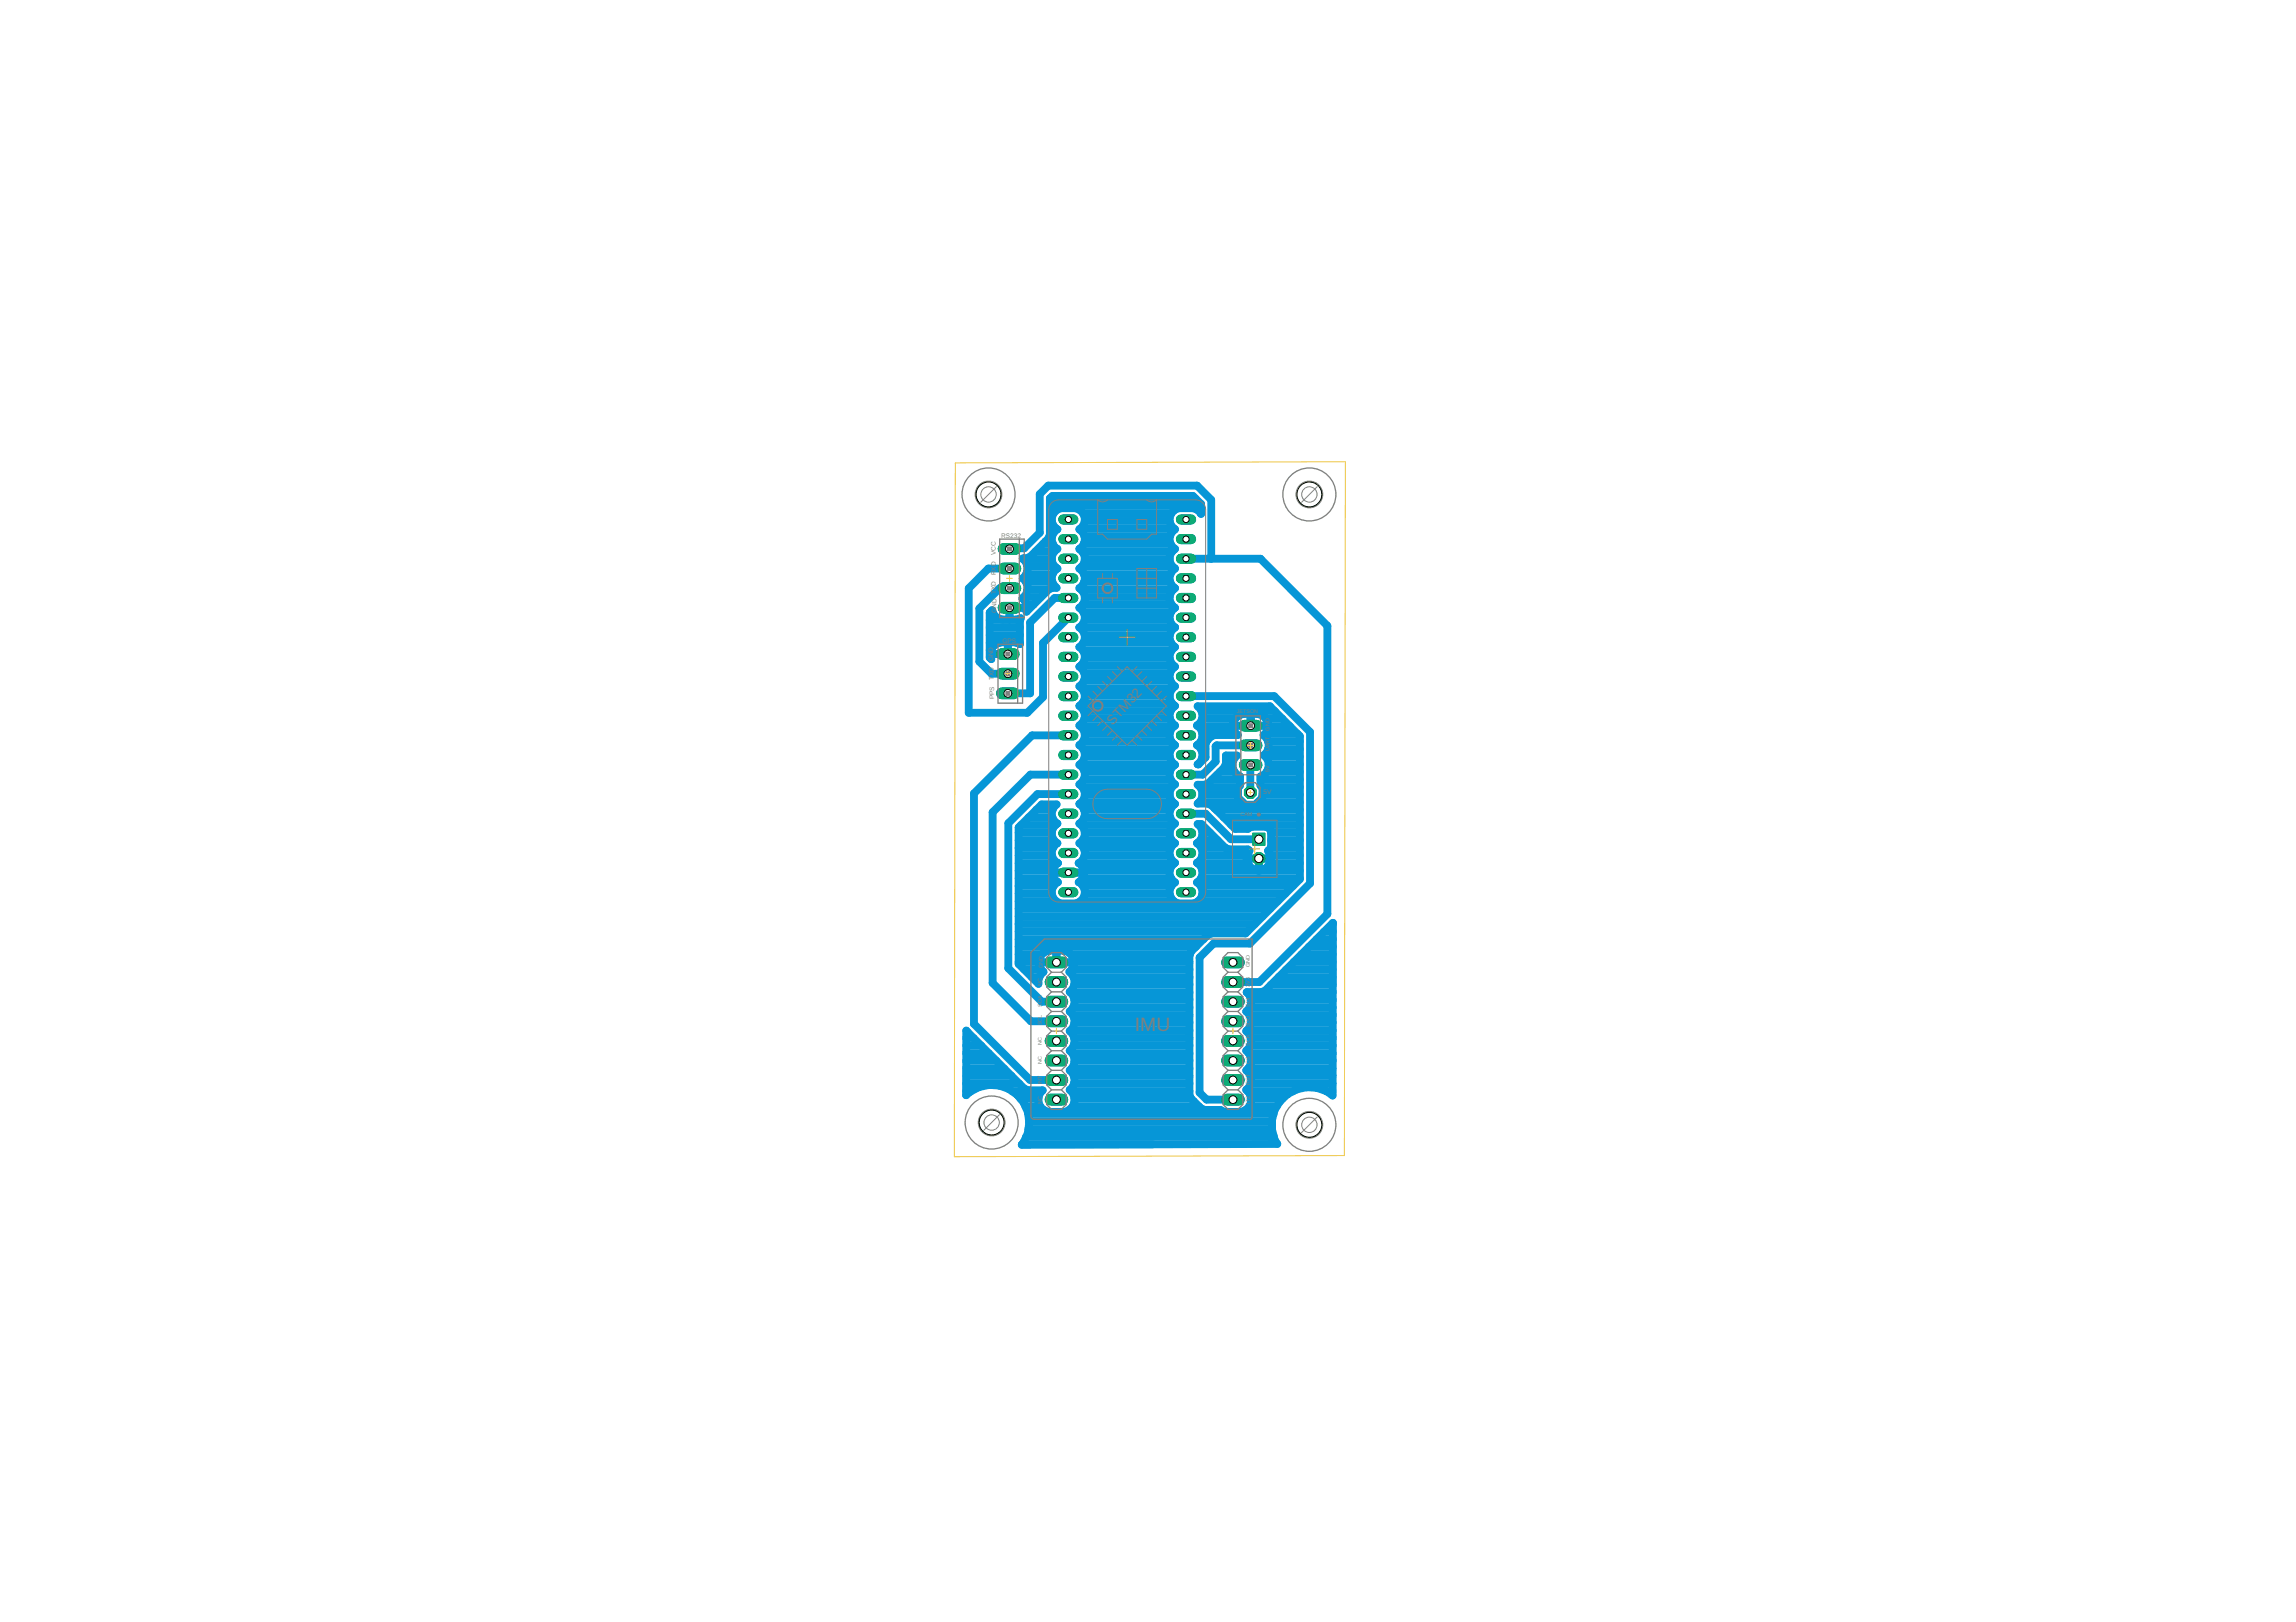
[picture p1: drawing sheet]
<svg xmlns="http://www.w3.org/2000/svg" width="297mm" height="210mm" viewBox="0 0 297 210" stroke-linecap="round" stroke-linejoin="round" font-family="sans-serif">
<defs><g id="words">
<text font-size="2.5" fill="#808080" x="146.8" y="133.4">IMU</text>
<text font-size="1.8" fill="#808080" x="143.9" y="93.9" transform="rotate(-47 143.9 93.9)">STM32</text>
<g font-size=".8" fill="#808080">
<text x="128.8" y="71.9" transform="rotate(-90 128.8 71.9)">VCC</text>
<text x="129.5" y="69.6">RS232</text>
<text x="128.8" y="76.9" transform="rotate(-90 128.8 76.9)">TXD</text>
<text x="128.8" y="74.5" transform="rotate(-90 128.8 74.5)">RXD</text>
<text x="128.9" y="79.4" transform="rotate(-90 128.9 79.4)">GND</text>
<text x="129.7" y="83.2">GPS</text>
<text x="128.5" y="85.6" transform="rotate(-90 128.5 85.6)">GND</text>
<text x="128.6" y="88" transform="rotate(-90 128.6 88)">TXD</text>
<text x="128.6" y="90.5" transform="rotate(-90 128.6 90.5)">PPS</text>
<text x="163.4" y="102.8">5V</text>
</g>
<g font-size=".7" fill="#808080">
<text x="160" y="92.3">JETSON</text>
<text x="164.2" y="95.8" transform="rotate(-90 164.2 95.8)">T</text>
<text x="164.2" y="94.5" transform="rotate(-90 164.2 94.5)">GND</text>
<text x="164.2" y="99.9" transform="rotate(-90 164.2 99.9)">5V</text>
<text x="164.2" y="97.2" transform="rotate(-90 164.2 97.2)">UAR</text>
<text x="160.5" y="105.5">CAM</text>
<text x="134.9" y="125.3" transform="rotate(-90 134.9 125.3)">GND</text>
<text x="161.7" y="125.2" transform="rotate(-90 161.7 125.2)">GND</text>
<text x="134.8" y="130.3" transform="rotate(-90 134.8 130.3)">SDA</text>
<text x="134.8" y="127.6" transform="rotate(-90 134.8 127.6)">NC</text>
<text x="161.7" y="130.3" transform="rotate(-90 161.7 130.3)">SDI</text>
<text x="161.7" y="127.7" transform="rotate(-90 161.7 127.7)">3V3</text>
<text x="134.8" y="137.7" transform="rotate(-90 134.8 137.7)">NC</text>
<text x="134.8" y="135.2" transform="rotate(-90 134.8 135.2)">NC</text>
<text x="134.8" y="132.7" transform="rotate(-90 134.8 132.7)">SCL</text>
<text x="161.7" y="137.7" transform="rotate(-90 161.7 137.7)">CS</text>
<text x="161.7" y="135.3" transform="rotate(-90 161.7 135.3)">SCK</text>
<text x="161.7" y="132.9" transform="rotate(-90 161.7 132.9)">SDO</text>
<text x="134.8" y="142.8" transform="rotate(-90 134.8 142.8)">NC</text>
<text x="134.8" y="140.3" transform="rotate(-90 134.8 140.3)">IN</text>
<text x="134.8" y="139.6" transform="rotate(-90 134.8 139.6)">T</text>
<text x="161.7" y="142.8" transform="rotate(-90 161.7 142.8)">IT2</text>
<text x="161.7" y="140.4" transform="rotate(-90 161.7 140.4)">RST</text>
</g>
</g></defs>
<g fill="none" stroke="#0696d7" stroke-width="1">
<path d="M128.1 79.2h.3M128.3 79a1.54 1.54 0 0 0 1.4 1.2h1.8l.6-.2-.1 .3v3.1l-.7-.3h-1.8a1.55 1.55 0 0 0-1.3 2.2l-.2-.2v-5.8zM130.6 71h1.9l2-2.1v-5l1.1-1.1h19.3l1.8 1.9v7.6M130.6 78.7v1.5M130.6 73.6h-2.7l-2.6 2.5v16.1h7.6l2-2v-7l3.3-3.3M130.6 76.1h-1.3l-2.6 2.6v6.9l1.6 1.6h2.1M130.6 78.7h.1M130.6 78.7h2.3M130.6 79.2h.1M132.4 72.3h3.7M132.4 77.3h2.3M132.7 75.3h3.4"/>
<path d="M132.8 74.3h3.4M132.8 78.3h.9M132.9 76.3h2.8M132.9 73.3h3.6M134 71.4h2.4M134.9 70.4h1.3M135.8 69.4h.3M135.8 68.4h.9M135.8 67.4h.3M135.8 66.4h.5M135.8 65.5h19.6M135.8 64.5h18.8"/>
<path d="M138.2 77.4h-1.8l-3.1 3.2v9.1h-2.9M139.8 68.4h12.1M139.8 76.3h12M139.9 73.3h11.8M140 71.4h11.7M140.1 78.3h11.5M140.1 66.4h11.4M140.2 79.2h11.3M140.2 70.4h11.2M140.2 74.3h11.2M140.3 75.3h11.1M140.3 69.4h11.1"/>
<path d="M140.3 77.3h11M140.3 72.3h11M140.3 67.4h11M153.4 72.3h9.7l8.6 8.7v37.3l-8.8 8.8h-3.4M155.3 66.4h.1M128 84.2h.2M128 83.2h1.3M128 82.2h4M128 81.2h4M128 80.2h4M128.1 85.1h.1M128.1 84.6h2.3"/>
<path d="M130.4 83.1v1.5M130.4 84.6v.1M130.4 84.2h.1M130.4 83.2h.1M131.5 83.2h.5M138.2 95.2h-4.7l-7.5 7.5v29.8l7.3 7.3h3.4M139.6 81.2l.5 .4 .2 .6M139.6 81.2h12.4M139.7 98.9h12.2M139.8 94h12.1M139.8 86.1h12M139.9 89.1h11.8"/>
<path d="M140 91h11.7M140.1 84.2h11.5M140.1 95.9h11.4M140.1 96.9h11.4M140.2 83.2h11.3M140.2 92h11.2M140.2 88.1h11.2M140.3 87.1h11.1M140.3 93h11.1M140.3 99.9h11M140.3 80.2a1.51 1.51 0 0 0-.7-1.5 1.47 1.47 0 0 0 0-2.6 1.47 1.47 0 0 0 0-2.5 1.47 1.47 0 0 0 0-2.6 1.47 1.47 0 0 0 0-2.5 1.48 1.48 0 0 0 .7-1.5 1.48 1.48 0 0 0-1.2-1.2h-1.8a1.47 1.47 0 0 0-1.2 1.2 1.47 1.47 0 0 0 .7 1.5 1.45 1.45 0 0 0 0 2.5 1.45 1.45 0 0 0 0 2.6 1.47 1.47 0 0 0-.1 2.5h-.5l-.5 .2-2.9 2.9a1.54 1.54 0 0 0-.5-1.8 1.59 1.59 0 0 0 0-2.6 1.57 1.57 0 0 0 0-2.5h.5l.5-.2 2.3-2.4 .2-.5v-4.7l.4-.3h18.1l1.1 1v1.3l-.5-.5-.5-.2h-1.9a1.49 1.49 0 0 0-1.2 1.2 1.49 1.49 0 0 0 .7 1.5 1.48 1.48 0 0 0 0 2.5 1.47 1.47 0 0 0 0 2.6 1.47 1.47 0 0 0 0 2.5 1.47 1.47 0 0 0 0 2.6 1.51 1.51 0 0 0-.7 1.5M140.3 82.2a1.51 1.51 0 0 1-.7 1.5 1.47 1.47 0 0 1 0 2.6 1.47 1.47 0 0 1 0 2.5 1.47 1.47 0 0 1 0 2.6 1.47 1.47 0 0 1 0 2.5 1.47 1.47 0 0 1 0 2.5 1.47 1.47 0 0 1 0 2.6 1.47 1.47 0 0 1 0 2.5 1.45 1.45 0 0 1 0 2.5 1.48 1.48 0 0 1 0 2.6 1.48 1.48 0 0 1 0 2.5 1.47 1.47 0 0 1 0 2.6"/>
<path d="M140.3 80.2l-.2 .6-.5 .4M140.3 97.9h11M140.3 95h11M140.3 90h11M140.3 85.1h11M140.3 82.2h11M140.3 80.2h11M151.3 82.2a1.51 1.51 0 0 0 .7 1.5 1.47 1.47 0 0 0 0 2.6 1.47 1.47 0 0 0 0 2.5 1.47 1.47 0 0 0 0 2.6 1.47 1.47 0 0 0 0 2.5 1.47 1.47 0 0 0 0 2.5 1.47 1.47 0 0 0 0 2.6 1.47 1.47 0 0 0 0 2.5 1.45 1.45 0 0 0 0 2.5 1.48 1.48 0 0 0 0 2.6 1.48 1.48 0 0 0 0 2.5 1.48 1.48 0 0 0 0 2.6M151.3 80.2l.3 .6 .4 .4M152 81.2l-.4 .4-.3 .6M153.4 90.1h11.4l4.7 4.6v19.6l-7.8 7.8h-4.7l-1.8 1.8v17.5l.9 .9h3.4M155 94h4.5"/>
<path d="M155.3 95.9h.8M155.4 96.9h.6M155.4 92h9.5M155.5 93h4.3M155.6 97.9h.4M155.6 95h4.3M157.8 99.9h1.9M158.6 98.9h.8M158.6 97.9h1.3M159.5 93.9h4.6M159.7 99.9l.4 .4 .3 .2v1.2l-.2 .2v1.3l.9 .9h1.3l.9-.9v-1.3l-.2-.2v-1.2l.3-.2 .5-.4M159.7 99.9a1.54 1.54 0 0 1 .3-2.1h-1.4v1l-.2 .5-2.1 2-.4 .3h-1a1.47 1.47 0 0 1 0 2.4h1.3l.5 .2 .4 .4"/>
<path d="M161.8 96.5h-4.4l-.1 .1v2l-1.7 1.6h-2.2M161.8 93.9h.1M161.8 92.4v1.5M161.8 93h.1M161.8 99v3.6M163.7 95h4.2M163.7 97.9h4.5M163.8 93h2.1M163.9 99.9h4.3M163.9 99.9a1.59 1.59 0 0 0-.4-2.2 1.58 1.58 0 0 0 0-2.6 1.53 1.53 0 0 0 .5-1.6 1.53 1.53 0 0 0-1.3-1.1h-1.8a1.52 1.52 0 0 0-1.3 1.1 1.52 1.52 0 0 0 .5 1.6h-3l-.4 .2-.6 .5-.1 .5v1.7l-1 .9h-.1a1.46 1.46 0 0 0 0-2.5 1.48 1.48 0 0 0 0-2.5 1.48 1.48 0 0 0 0-2.5h9.4l3.9 3.9v18.5l-7.1 7h-4.4l-.4 .2-2.2 2.2-.2 .5v18l.2 .5 1.3 1.2 .5 .2h2l.5 .3h2.2a1.59 1.59 0 0 0 1.3-1.2 1.59 1.59 0 0 0-.7-1.7 1.52 1.52 0 0 0 0-2.5 1.55 1.55 0 0 0 0-2.5 1.55 1.55 0 0 0 0-2.6 1.55 1.55 0 0 0 0-2.5 1.54 1.54 0 0 0 .1-2.5h11.1M164 95.9h4.2M164.1 96.9h4.1"/>
<path d="M164.1 94h2.8M164.1 98.9h4.1M131.8 119.6h30.6M131.8 118.6h31.6M131.8 117.6h32.5M131.8 116.6h4.8M131.8 115.6h4.3M131.8 114.6h4.5M131.8 113.7h4.5M131.8 112.7h4.4M131.8 111.7h5.1M131.8 110.7h4.3"/>
<path d="M131.8 109.7h4.4M131.8 108.7h4.6M131.8 107.8h4.3M132.1 106.8h4.5M133.1 105.8h3.1M134 104.8h2.2M136.1 112.9h4.2M136.3 114.6a1.47 1.47 0 0 0 1 2.3h1.8a1.49 1.49 0 0 0 1-2.3M136.9 111.7a1.46 1.46 0 0 1-.1-2.6 1.45 1.45 0 0 1 0-2.5 1.45 1.45 0 0 1-.1-2.5h-1.9l-3 3v17.7l2.5 2.5v-.5l.3-.6 .4-.4a1.53 1.53 0 0 1-.6-1.7 1.53 1.53 0 0 1 1.4-1.1h1.8a1.53 1.53 0 0 1 1.3 1.1 1.53 1.53 0 0 1-.6 1.7 1.59 1.59 0 0 1 .1 2.6 1.57 1.57 0 0 1 0 2.5 1.57 1.57 0 0 1 0 2.5 1.57 1.57 0 0 1 0 2.6 1.57 1.57 0 0 1 0 2.5 1.55 1.55 0 0 1 0 2.5 1.61 1.61 0 0 1 .6 1.7 1.61 1.61 0 0 1-1.2 1.2h-2.2a1.6 1.6 0 0 1-1.2-1.2 1.6 1.6 0 0 1 .5-1.6h-1.9l-.5-.2-7.5-7.5v8.3l.5-.4M136.9 111.7a1.42 1.42 0 0 0 0 2.5l-.6 .4M138.2 100.2h-4.9l-4.9 4.9v22.1l5 5h3.3M138.2 102.8h-4l-3.7 3.7v18.8l4.3 4.3h1.9"/>
<path d="M138.2 112.9h.1M138.2 110.4h.1M139.6 111.7a1.4 1.4 0 0 1 .5 2M139.6 111.7h12.4M139.8 116.6h12M139.9 106.8h11.9M139.9 103.8h11.9M140 101.9h11.6M140 108.7h11.6M140.1 113.7l-.5 .5 .5 .4M140.1 113.7h11.4M140.1 114.6h11.4"/>
<path d="M140.2 109.7h11.3M140.2 100.9h11.3M140.3 112.7h11M140.3 105.8h11.1M140.3 104.8h11.1M140.3 110.7h11M140.3 115.6h11M140.3 107.8h11M140.3 102.8h11M152 111.7a1.47 1.47 0 0 0 0 2.5 1.48 1.48 0 0 0-.7 1.5 1.48 1.48 0 0 0 1.2 1.2h1.9a1.49 1.49 0 0 0 .9-2.3M153.4 105.3h2.6l3.3 3.3h3.6M154.9 111.7h6.5"/>
<path d="M155 116.6h10.3M155.1 106.8h.5M155.1 103.8h5.7M155.3 101.9h4.9M155.3 108.7h2.2M155.3 114.6h12M155.4 113.7h12.8M155.4 109.7h3.1M155.6 115.6h10.7M155.6 112.7h12.6M155.6 110.7h5.8M155.6 107.8h.9"/>
<path d="M155.6 102.8h4.6M156.8 100.9h3.6M157.1 104.6l2.7 2.7h1.6l.5-.3h1.9l.3 .1 .3 .6v1.9l-.1 .3-.3 .2 .4 .9-.1 .7M157.1 104.6h.1M157.3 104.8h10.9M158.3 105.8h9.9M159.3 106.8h8.9M161.3 111.1h3.1M161.4 111.7a1.8 1.8 0 0 1 .2-1.6l-.2-.2h-2.4l-.5-.2-3.1-3.1h-.5a1.46 1.46 0 0 1 0 2.5 1.48 1.48 0 0 1 0 2.6 1.47 1.47 0 0 1 0 2.5l.4 .4M161.4 111.7a1.55 1.55 0 0 0 1.4 1 1.55 1.55 0 0 0 1.5-1M162.7 103.8h5.5M162.9 111.7h.1"/>
<path d="M162.9 111.1v1.5M163.1 100.9h5.1M163.3 101.9h4.9M163.3 102.8h4.9M164.3 111.7h3.9M164.4 110.7h3.8M164.4 109.7h3.8M164.4 108.7h3.8M164.4 107.8h3.8M172.3 119.6h.1M125 139.2h5.9M125 138.3h4.9"/>
<path d="M125 137.3h3.9M125 136.3h2.9M125 135.3h1.9M125 134.3h.9M131.8 124.5h2.6M131.8 123.5h3M131.8 122.5h22.9M131.8 121.5h23.9M131.8 120.5h29.6M132.5 125.5h2.2M133.5 126.4h1M134.4 124.5h4.6"/>
<path d="M136.7 124.5v.1M136.7 123v1.5M136.7 124.5h.1M136.7 123.5h.1M138.5 128.4h15.4M138.5 133.3h15.4M138.5 123.5h15.4M138.6 138.3h15.3M138.6 125.5h15.3M138.7 136.3h15.2M138.8 131.4h15.1M138.8 130.4h15.1"/>
<path d="M138.9 126.4h15M138.9 135.3h15M138.9 139.2h15M139 124.5h14.9M139 134.3h14.9M139 127.4h14.9M139 137.3h14.9M139 132.4h14.9M139 129.4h14.9M161.3 133.3h11.1M161.5 138.3h10.9M161.5 136.3h10.9"/>
<path d="M161.6 131.4h10.8M161.7 130.4h10.7M161.7 135.3h10.7M161.8 139.2h10.6M161.8 134.3h10.6M161.9 137.3h10.5M161.9 132.4h10.5M161.9 129.4h10.5M163.2 128.4l.5-.2 8.7-8.8v22.4l-.8-.6M164.4 127.4h8M165.4 126.4h7M166.4 125.5h6"/>
<path d="M167.4 124.5h5M168.4 123.5h4M169.4 122.5h3M170.3 121.5h2.1M171.3 120.5h1.1M125 141.2h.6M125 140.2h6.8M125.5 141.3h.1M126.7 140.7h.1M126.7 140.7l-1.2 .6M128 140.4l1.3 .1M128 140.4h.1"/>
<path d="M128 140.4l-1.3 .3M129.3 140.5l1.2 .4M129.3 140.5h.1M130.5 140.9l1.1 .8M130.5 140.9h.1M130.9 141.2h3.9M131.6 141.7l.9 1M131.6 141.7h.1M132 142.2h2.3M132.2 148.1h16.9M132.5 147.8h.1M132.5 142.7l.5 1.3"/>
<path d="M132.5 142.7h.1M132.7 143.2h1.9M132.8 147.1h32M133 144l.2 1.3M133 144h.1M133 144.1h31.8M133.1 146.1h31.5M133.2 145.3l-.2 1.3-.5 1.2M133.2 145.3h.1M133.2 145.1h31.4M138.6 141.2h15.3M138.8 143.2h16.3"/>
<path d="M139 140.2h14.9M139 142.2h15.1M161.4 141.2h5.9M161.6 143.2h3.6M161.8 140.2h10.6M161.9 142.2h4M165.6 142.5h.1M165.6 142.5a4.8 4.8 0 0 0-.4 5.5l-33 .1 .3-.3M166.6 141.6h.1M166.6 141.6l-1 .9M167.8 141h.1M167.8 141l-1.2 .6"/>
<path d="M169.1 140.7l1.3 .1M169.1 140.7h.1M169.1 140.7l-1.3 .3M170.4 140.8l1.2 .4M170.4 140.8h.1M171.6 141.2h.8M171.6 141.2h.1"/>
</g>
<path d="M129.6 84.6h1.5" fill="none" stroke="#0dab76" stroke-width="1.5"/>
<circle cx="130.4" cy="84.6" r=".51" fill="#fff" stroke="#000" stroke-width=".13"/>
<path d="M129.6 87.2h1.5" fill="none" stroke="#0dab76" stroke-width="1.5"/>
<circle cx="130.4" cy="87.2" r=".51" fill="#fff" stroke="#000" stroke-width=".13"/>
<path d="M129.6 89.7h1.5" fill="none" stroke="#0dab76" stroke-width="1.5"/>
<circle cx="130.4" cy="89.7" r=".51" fill="#fff" stroke="#000" stroke-width=".13"/>
<path d="M137.6 67.2h1.3" fill="none" stroke="#0dab76" stroke-width="1.3"/>
<circle cx="138.2" cy="67.2" r=".4" fill="#fff" stroke="#000" stroke-width=".13"/>
<path d="M137.6 69.8h1.3" fill="none" stroke="#0dab76" stroke-width="1.3"/>
<circle cx="138.2" cy="69.8" r=".4" fill="#fff" stroke="#000" stroke-width=".13"/>
<path d="M137.6 72.3h1.3" fill="none" stroke="#0dab76" stroke-width="1.3"/>
<circle cx="138.2" cy="72.3" r=".4" fill="#fff" stroke="#000" stroke-width=".13"/>
<path d="M137.6 74.8h1.3" fill="none" stroke="#0dab76" stroke-width="1.3"/>
<circle cx="138.2" cy="74.8" r=".4" fill="#fff" stroke="#000" stroke-width=".13"/>
<path d="M137.6 77.4h1.3" fill="none" stroke="#0dab76" stroke-width="1.3"/>
<circle cx="138.2" cy="77.4" r=".4" fill="#fff" stroke="#000" stroke-width=".13"/>
<path d="M137.6 79.9h1.3" fill="none" stroke="#0dab76" stroke-width="1.3"/>
<circle cx="138.2" cy="79.9" r=".4" fill="#fff" stroke="#000" stroke-width=".13"/>
<path d="M137.6 82.5h1.3" fill="none" stroke="#0dab76" stroke-width="1.3"/>
<circle cx="138.2" cy="82.5" r=".4" fill="#fff" stroke="#000" stroke-width=".13"/>
<path d="M137.6 85h1.3" fill="none" stroke="#0dab76" stroke-width="1.3"/>
<circle cx="138.2" cy="85" r=".4" fill="#fff" stroke="#000" stroke-width=".13"/>
<path d="M137.6 87.5h1.3" fill="none" stroke="#0dab76" stroke-width="1.3"/>
<circle cx="138.2" cy="87.5" r=".4" fill="#fff" stroke="#000" stroke-width=".13"/>
<path d="M137.6 90.1h1.3" fill="none" stroke="#0dab76" stroke-width="1.3"/>
<circle cx="138.2" cy="90.1" r=".4" fill="#fff" stroke="#000" stroke-width=".13"/>
<path d="M137.6 92.6h1.3" fill="none" stroke="#0dab76" stroke-width="1.3"/>
<circle cx="138.2" cy="92.6" r=".4" fill="#fff" stroke="#000" stroke-width=".13"/>
<path d="M137.6 95.2h1.3" fill="none" stroke="#0dab76" stroke-width="1.3"/>
<circle cx="138.2" cy="95.2" r=".4" fill="#fff" stroke="#000" stroke-width=".13"/>
<path d="M137.6 97.7h1.3" fill="none" stroke="#0dab76" stroke-width="1.3"/>
<circle cx="138.2" cy="97.7" r=".4" fill="#fff" stroke="#000" stroke-width=".13"/>
<path d="M137.6 100.2h1.3" fill="none" stroke="#0dab76" stroke-width="1.3"/>
<circle cx="138.2" cy="100.2" r=".4" fill="#fff" stroke="#000" stroke-width=".13"/>
<path d="M137.6 102.8h1.3" fill="none" stroke="#0dab76" stroke-width="1.3"/>
<circle cx="138.2" cy="102.8" r=".4" fill="#fff" stroke="#000" stroke-width=".13"/>
<path d="M137.6 105.3h1.3" fill="none" stroke="#0dab76" stroke-width="1.3"/>
<circle cx="138.2" cy="105.3" r=".4" fill="#fff" stroke="#000" stroke-width=".13"/>
<path d="M137.6 107.8h1.3" fill="none" stroke="#0dab76" stroke-width="1.3"/>
<circle cx="138.2" cy="107.8" r=".4" fill="#fff" stroke="#000" stroke-width=".13"/>
<path d="M137.6 110.4h1.3" fill="none" stroke="#0dab76" stroke-width="1.3"/>
<circle cx="138.2" cy="110.4" r=".4" fill="#fff" stroke="#000" stroke-width=".13"/>
<path d="M137.6 112.9h1.3" fill="none" stroke="#0dab76" stroke-width="1.3"/>
<circle cx="138.2" cy="112.9" r=".4" fill="#fff" stroke="#000" stroke-width=".13"/>
<path d="M137.6 115.5h1.3" fill="none" stroke="#0dab76" stroke-width="1.3"/>
<circle cx="138.2" cy="115.5" r=".4" fill="#fff" stroke="#000" stroke-width=".13"/>
<path d="M152.8 67.2h1.3" fill="none" stroke="#0dab76" stroke-width="1.3"/>
<circle cx="153.4" cy="67.2" r=".4" fill="#fff" stroke="#000" stroke-width=".13"/>
<path d="M152.8 69.8h1.3" fill="none" stroke="#0dab76" stroke-width="1.3"/>
<circle cx="153.4" cy="69.8" r=".4" fill="#fff" stroke="#000" stroke-width=".13"/>
<path d="M152.8 72.3h1.3" fill="none" stroke="#0dab76" stroke-width="1.3"/>
<circle cx="153.4" cy="72.3" r=".4" fill="#fff" stroke="#000" stroke-width=".13"/>
<path d="M152.8 74.8h1.3" fill="none" stroke="#0dab76" stroke-width="1.3"/>
<circle cx="153.4" cy="74.8" r=".4" fill="#fff" stroke="#000" stroke-width=".13"/>
<path d="M152.8 77.4h1.3" fill="none" stroke="#0dab76" stroke-width="1.3"/>
<circle cx="153.4" cy="77.4" r=".4" fill="#fff" stroke="#000" stroke-width=".13"/>
<path d="M152.8 79.9h1.3" fill="none" stroke="#0dab76" stroke-width="1.3"/>
<circle cx="153.4" cy="79.9" r=".4" fill="#fff" stroke="#000" stroke-width=".13"/>
<path d="M152.8 82.5h1.3" fill="none" stroke="#0dab76" stroke-width="1.3"/>
<circle cx="153.4" cy="82.5" r=".4" fill="#fff" stroke="#000" stroke-width=".13"/>
<path d="M152.8 85h1.3" fill="none" stroke="#0dab76" stroke-width="1.3"/>
<circle cx="153.4" cy="85" r=".4" fill="#fff" stroke="#000" stroke-width=".13"/>
<path d="M152.8 87.5h1.3" fill="none" stroke="#0dab76" stroke-width="1.3"/>
<circle cx="153.4" cy="87.5" r=".4" fill="#fff" stroke="#000" stroke-width=".13"/>
<path d="M152.8 90.1h1.3" fill="none" stroke="#0dab76" stroke-width="1.3"/>
<circle cx="153.4" cy="90.1" r=".4" fill="#fff" stroke="#000" stroke-width=".13"/>
<path d="M152.8 92.6h1.3" fill="none" stroke="#0dab76" stroke-width="1.3"/>
<circle cx="153.4" cy="92.6" r=".4" fill="#fff" stroke="#000" stroke-width=".13"/>
<path d="M152.8 95.2h1.3" fill="none" stroke="#0dab76" stroke-width="1.3"/>
<circle cx="153.4" cy="95.2" r=".4" fill="#fff" stroke="#000" stroke-width=".13"/>
<path d="M152.8 97.7h1.3" fill="none" stroke="#0dab76" stroke-width="1.3"/>
<circle cx="153.4" cy="97.7" r=".4" fill="#fff" stroke="#000" stroke-width=".13"/>
<path d="M152.8 100.2h1.3" fill="none" stroke="#0dab76" stroke-width="1.3"/>
<circle cx="153.4" cy="100.2" r=".4" fill="#fff" stroke="#000" stroke-width=".13"/>
<path d="M152.8 102.8h1.3" fill="none" stroke="#0dab76" stroke-width="1.3"/>
<circle cx="153.4" cy="102.8" r=".4" fill="#fff" stroke="#000" stroke-width=".13"/>
<path d="M152.8 105.3h1.3" fill="none" stroke="#0dab76" stroke-width="1.3"/>
<circle cx="153.4" cy="105.3" r=".4" fill="#fff" stroke="#000" stroke-width=".13"/>
<path d="M152.8 107.8h1.3" fill="none" stroke="#0dab76" stroke-width="1.3"/>
<circle cx="153.4" cy="107.8" r=".4" fill="#fff" stroke="#000" stroke-width=".13"/>
<path d="M152.8 110.4h1.3" fill="none" stroke="#0dab76" stroke-width="1.3"/>
<circle cx="153.4" cy="110.4" r=".4" fill="#fff" stroke="#000" stroke-width=".13"/>
<path d="M152.8 112.9h1.3" fill="none" stroke="#0dab76" stroke-width="1.3"/>
<circle cx="153.4" cy="112.9" r=".4" fill="#fff" stroke="#000" stroke-width=".13"/>
<path d="M152.8 115.5h1.3" fill="none" stroke="#0dab76" stroke-width="1.3"/>
<circle cx="153.4" cy="115.5" r=".4" fill="#fff" stroke="#000" stroke-width=".13"/>
<path d="M129.8 71h1.6" fill="none" stroke="#0dab76" stroke-width="1.5"/>
<circle cx="130.6" cy="71" r=".51" fill="#fff" stroke="#000" stroke-width=".13"/>
<path d="M129.8 73.6h1.6" fill="none" stroke="#0dab76" stroke-width="1.5"/>
<circle cx="130.6" cy="73.6" r=".51" fill="#fff" stroke="#000" stroke-width=".13"/>
<path d="M129.8 76.1h1.6" fill="none" stroke="#0dab76" stroke-width="1.5"/>
<circle cx="130.6" cy="76.1" r=".51" fill="#fff" stroke="#000" stroke-width=".13"/>
<path d="M129.8 78.7h1.6" fill="none" stroke="#0dab76" stroke-width="1.5"/>
<circle cx="130.6" cy="78.7" r=".51" fill="#fff" stroke="#000" stroke-width=".13"/>
<circle cx="162.9" cy="111.1" r=".78" fill="#0dab76" stroke="#0dab76" stroke-width=".13"/>
<circle cx="162.9" cy="111.1" r=".53" fill="#fff" stroke="#000" stroke-width=".13"/>
<path d="M162.1 107.8h1.5v1.6h-1.5z" fill="#0dab76" stroke="#0dab76" stroke-width=".13"/>
<circle cx="162.9" cy="108.6" r=".53" fill="#fff" stroke="#000" stroke-width=".13"/>
<path d="M158.7 142.3h1.6" fill="none" stroke="#0dab76" stroke-width="1.5"/>
<circle cx="159.5" cy="142.3" r=".51" fill="#fff" stroke="#000" stroke-width=".13"/>
<path d="M158.7 139.8h1.6" fill="none" stroke="#0dab76" stroke-width="1.5"/>
<circle cx="159.5" cy="139.8" r=".51" fill="#fff" stroke="#000" stroke-width=".13"/>
<path d="M158.7 137.2h1.6" fill="none" stroke="#0dab76" stroke-width="1.5"/>
<circle cx="159.5" cy="137.2" r=".51" fill="#fff" stroke="#000" stroke-width=".13"/>
<path d="M158.7 134.7h1.6" fill="none" stroke="#0dab76" stroke-width="1.5"/>
<circle cx="159.5" cy="134.7" r=".51" fill="#fff" stroke="#000" stroke-width=".13"/>
<path d="M158.7 132.2h1.6" fill="none" stroke="#0dab76" stroke-width="1.5"/>
<circle cx="159.5" cy="132.2" r=".51" fill="#fff" stroke="#000" stroke-width=".13"/>
<path d="M158.7 129.6h1.6" fill="none" stroke="#0dab76" stroke-width="1.5"/>
<circle cx="159.5" cy="129.6" r=".51" fill="#fff" stroke="#000" stroke-width=".13"/>
<path d="M158.7 127.1h1.6" fill="none" stroke="#0dab76" stroke-width="1.5"/>
<circle cx="159.5" cy="127.1" r=".51" fill="#fff" stroke="#000" stroke-width=".13"/>
<path d="M158.7 124.5h1.6" fill="none" stroke="#0dab76" stroke-width="1.5"/>
<circle cx="159.5" cy="124.5" r=".51" fill="#fff" stroke="#000" stroke-width=".13"/>
<path d="M135.9 142.3h1.5" fill="none" stroke="#0dab76" stroke-width="1.5"/>
<circle cx="136.7" cy="142.3" r=".51" fill="#fff" stroke="#000" stroke-width=".13"/>
<path d="M135.9 139.8h1.5" fill="none" stroke="#0dab76" stroke-width="1.5"/>
<circle cx="136.7" cy="139.8" r=".51" fill="#fff" stroke="#000" stroke-width=".13"/>
<path d="M135.9 137.2h1.5" fill="none" stroke="#0dab76" stroke-width="1.5"/>
<circle cx="136.7" cy="137.2" r=".51" fill="#fff" stroke="#000" stroke-width=".13"/>
<path d="M135.9 134.7h1.5" fill="none" stroke="#0dab76" stroke-width="1.5"/>
<circle cx="136.7" cy="134.7" r=".51" fill="#fff" stroke="#000" stroke-width=".13"/>
<path d="M135.9 132.2h1.5" fill="none" stroke="#0dab76" stroke-width="1.5"/>
<circle cx="136.7" cy="132.2" r=".51" fill="#fff" stroke="#000" stroke-width=".13"/>
<path d="M135.9 129.6h1.5" fill="none" stroke="#0dab76" stroke-width="1.5"/>
<circle cx="136.7" cy="129.6" r=".51" fill="#fff" stroke="#000" stroke-width=".13"/>
<path d="M135.9 127.1h1.5" fill="none" stroke="#0dab76" stroke-width="1.5"/>
<circle cx="136.7" cy="127.1" r=".51" fill="#fff" stroke="#000" stroke-width=".13"/>
<path d="M135.9 124.5h1.5" fill="none" stroke="#0dab76" stroke-width="1.5"/>
<circle cx="136.7" cy="124.5" r=".51" fill="#fff" stroke="#000" stroke-width=".13"/>
<path d="M161 99h1.6" fill="none" stroke="#0dab76" stroke-width="1.5"/>
<circle cx="161.8" cy="99" r=".51" fill="#fff" stroke="#000" stroke-width=".13"/>
<path d="M161 96.5h1.6" fill="none" stroke="#0dab76" stroke-width="1.5"/>
<circle cx="161.8" cy="96.5" r=".51" fill="#fff" stroke="#000" stroke-width=".13"/>
<path d="M161 93.9h1.6" fill="none" stroke="#0dab76" stroke-width="1.5"/>
<circle cx="161.8" cy="93.9" r=".51" fill="#fff" stroke="#000" stroke-width=".13"/>
<circle cx="161.8" cy="102.6" r=".83" fill="#0dab76" stroke="#0dab76" stroke-width=".13"/>
<circle cx="161.8" cy="102.6" r=".51" fill="#fff" stroke="#000" stroke-width=".13"/>
<path d="M129.6 84.6h1.5" fill="none" stroke="#0dab76" stroke-width="1.5"/>
<circle cx="130.4" cy="84.6" r=".51" fill="#fff" stroke="#000" stroke-width=".13"/>
<path d="M129.6 87.2h1.5" fill="none" stroke="#0dab76" stroke-width="1.5"/>
<circle cx="130.4" cy="87.2" r=".51" fill="#fff" stroke="#000" stroke-width=".13"/>
<path d="M129.6 89.7h1.5" fill="none" stroke="#0dab76" stroke-width="1.5"/>
<circle cx="130.4" cy="89.7" r=".51" fill="#fff" stroke="#000" stroke-width=".13"/>
<path d="M137.6 67.2h1.3" fill="none" stroke="#0dab76" stroke-width="1.3"/>
<circle cx="138.2" cy="67.2" r=".4" fill="#fff" stroke="#000" stroke-width=".13"/>
<path d="M137.6 69.8h1.3" fill="none" stroke="#0dab76" stroke-width="1.3"/>
<circle cx="138.2" cy="69.8" r=".4" fill="#fff" stroke="#000" stroke-width=".13"/>
<path d="M137.6 72.3h1.3" fill="none" stroke="#0dab76" stroke-width="1.3"/>
<circle cx="138.2" cy="72.3" r=".4" fill="#fff" stroke="#000" stroke-width=".13"/>
<path d="M137.6 74.8h1.3" fill="none" stroke="#0dab76" stroke-width="1.3"/>
<circle cx="138.2" cy="74.8" r=".4" fill="#fff" stroke="#000" stroke-width=".13"/>
<path d="M137.6 77.4h1.3" fill="none" stroke="#0dab76" stroke-width="1.3"/>
<circle cx="138.2" cy="77.4" r=".4" fill="#fff" stroke="#000" stroke-width=".13"/>
<path d="M137.6 79.9h1.3" fill="none" stroke="#0dab76" stroke-width="1.3"/>
<circle cx="138.2" cy="79.9" r=".4" fill="#fff" stroke="#000" stroke-width=".13"/>
<path d="M137.6 82.5h1.3" fill="none" stroke="#0dab76" stroke-width="1.3"/>
<circle cx="138.2" cy="82.5" r=".4" fill="#fff" stroke="#000" stroke-width=".13"/>
<path d="M137.6 85h1.3" fill="none" stroke="#0dab76" stroke-width="1.3"/>
<circle cx="138.2" cy="85" r=".4" fill="#fff" stroke="#000" stroke-width=".13"/>
<path d="M137.6 87.5h1.3" fill="none" stroke="#0dab76" stroke-width="1.3"/>
<circle cx="138.2" cy="87.5" r=".4" fill="#fff" stroke="#000" stroke-width=".13"/>
<path d="M137.6 90.1h1.3" fill="none" stroke="#0dab76" stroke-width="1.3"/>
<circle cx="138.2" cy="90.1" r=".4" fill="#fff" stroke="#000" stroke-width=".13"/>
<path d="M137.6 92.6h1.3" fill="none" stroke="#0dab76" stroke-width="1.3"/>
<circle cx="138.2" cy="92.6" r=".4" fill="#fff" stroke="#000" stroke-width=".13"/>
<path d="M137.6 95.2h1.3" fill="none" stroke="#0dab76" stroke-width="1.3"/>
<circle cx="138.2" cy="95.2" r=".4" fill="#fff" stroke="#000" stroke-width=".13"/>
<path d="M137.6 97.7h1.3" fill="none" stroke="#0dab76" stroke-width="1.3"/>
<circle cx="138.2" cy="97.7" r=".4" fill="#fff" stroke="#000" stroke-width=".13"/>
<path d="M137.6 100.2h1.3" fill="none" stroke="#0dab76" stroke-width="1.3"/>
<circle cx="138.2" cy="100.2" r=".4" fill="#fff" stroke="#000" stroke-width=".13"/>
<path d="M137.6 102.8h1.3" fill="none" stroke="#0dab76" stroke-width="1.3"/>
<circle cx="138.2" cy="102.8" r=".4" fill="#fff" stroke="#000" stroke-width=".13"/>
<path d="M137.6 105.3h1.3" fill="none" stroke="#0dab76" stroke-width="1.3"/>
<circle cx="138.2" cy="105.3" r=".4" fill="#fff" stroke="#000" stroke-width=".13"/>
<path d="M137.6 107.8h1.3" fill="none" stroke="#0dab76" stroke-width="1.3"/>
<circle cx="138.2" cy="107.8" r=".4" fill="#fff" stroke="#000" stroke-width=".13"/>
<path d="M137.6 110.4h1.3" fill="none" stroke="#0dab76" stroke-width="1.3"/>
<circle cx="138.2" cy="110.4" r=".4" fill="#fff" stroke="#000" stroke-width=".13"/>
<path d="M137.6 112.9h1.3" fill="none" stroke="#0dab76" stroke-width="1.3"/>
<circle cx="138.2" cy="112.9" r=".4" fill="#fff" stroke="#000" stroke-width=".13"/>
<path d="M137.6 115.5h1.3" fill="none" stroke="#0dab76" stroke-width="1.3"/>
<circle cx="138.2" cy="115.5" r=".4" fill="#fff" stroke="#000" stroke-width=".13"/>
<path d="M152.8 67.2h1.3" fill="none" stroke="#0dab76" stroke-width="1.3"/>
<circle cx="153.4" cy="67.2" r=".4" fill="#fff" stroke="#000" stroke-width=".13"/>
<path d="M152.8 69.8h1.3" fill="none" stroke="#0dab76" stroke-width="1.3"/>
<circle cx="153.4" cy="69.8" r=".4" fill="#fff" stroke="#000" stroke-width=".13"/>
<path d="M152.8 72.3h1.3" fill="none" stroke="#0dab76" stroke-width="1.3"/>
<circle cx="153.4" cy="72.3" r=".4" fill="#fff" stroke="#000" stroke-width=".13"/>
<path d="M152.8 74.8h1.3" fill="none" stroke="#0dab76" stroke-width="1.3"/>
<circle cx="153.4" cy="74.8" r=".4" fill="#fff" stroke="#000" stroke-width=".13"/>
<path d="M152.8 77.4h1.3" fill="none" stroke="#0dab76" stroke-width="1.3"/>
<circle cx="153.4" cy="77.4" r=".4" fill="#fff" stroke="#000" stroke-width=".13"/>
<path d="M152.8 79.9h1.3" fill="none" stroke="#0dab76" stroke-width="1.3"/>
<circle cx="153.4" cy="79.9" r=".4" fill="#fff" stroke="#000" stroke-width=".13"/>
<path d="M152.8 82.5h1.3" fill="none" stroke="#0dab76" stroke-width="1.3"/>
<circle cx="153.4" cy="82.5" r=".4" fill="#fff" stroke="#000" stroke-width=".13"/>
<path d="M152.8 85h1.3" fill="none" stroke="#0dab76" stroke-width="1.3"/>
<circle cx="153.4" cy="85" r=".4" fill="#fff" stroke="#000" stroke-width=".13"/>
<path d="M152.8 87.5h1.3" fill="none" stroke="#0dab76" stroke-width="1.3"/>
<circle cx="153.4" cy="87.5" r=".4" fill="#fff" stroke="#000" stroke-width=".13"/>
<path d="M152.8 90.1h1.3" fill="none" stroke="#0dab76" stroke-width="1.3"/>
<circle cx="153.4" cy="90.1" r=".4" fill="#fff" stroke="#000" stroke-width=".13"/>
<path d="M152.8 92.6h1.3" fill="none" stroke="#0dab76" stroke-width="1.3"/>
<circle cx="153.4" cy="92.6" r=".4" fill="#fff" stroke="#000" stroke-width=".13"/>
<path d="M152.8 95.2h1.3" fill="none" stroke="#0dab76" stroke-width="1.3"/>
<circle cx="153.4" cy="95.2" r=".4" fill="#fff" stroke="#000" stroke-width=".13"/>
<path d="M152.8 97.7h1.3" fill="none" stroke="#0dab76" stroke-width="1.3"/>
<circle cx="153.4" cy="97.7" r=".4" fill="#fff" stroke="#000" stroke-width=".13"/>
<path d="M152.8 100.2h1.3" fill="none" stroke="#0dab76" stroke-width="1.3"/>
<circle cx="153.4" cy="100.2" r=".4" fill="#fff" stroke="#000" stroke-width=".13"/>
<path d="M152.8 102.8h1.3" fill="none" stroke="#0dab76" stroke-width="1.3"/>
<circle cx="153.4" cy="102.8" r=".4" fill="#fff" stroke="#000" stroke-width=".13"/>
<path d="M152.8 105.3h1.3" fill="none" stroke="#0dab76" stroke-width="1.3"/>
<circle cx="153.4" cy="105.3" r=".4" fill="#fff" stroke="#000" stroke-width=".13"/>
<path d="M152.8 107.8h1.3" fill="none" stroke="#0dab76" stroke-width="1.3"/>
<circle cx="153.4" cy="107.8" r=".4" fill="#fff" stroke="#000" stroke-width=".13"/>
<path d="M152.8 110.4h1.3" fill="none" stroke="#0dab76" stroke-width="1.3"/>
<circle cx="153.4" cy="110.4" r=".4" fill="#fff" stroke="#000" stroke-width=".13"/>
<path d="M152.8 112.9h1.3" fill="none" stroke="#0dab76" stroke-width="1.3"/>
<circle cx="153.4" cy="112.9" r=".4" fill="#fff" stroke="#000" stroke-width=".13"/>
<path d="M152.8 115.5h1.3" fill="none" stroke="#0dab76" stroke-width="1.3"/>
<circle cx="153.4" cy="115.5" r=".4" fill="#fff" stroke="#000" stroke-width=".13"/>
<path d="M129.8 71h1.6" fill="none" stroke="#0dab76" stroke-width="1.5"/>
<circle cx="130.6" cy="71" r=".51" fill="#fff" stroke="#000" stroke-width=".13"/>
<path d="M129.8 73.6h1.6" fill="none" stroke="#0dab76" stroke-width="1.5"/>
<circle cx="130.6" cy="73.6" r=".51" fill="#fff" stroke="#000" stroke-width=".13"/>
<path d="M129.8 76.1h1.6" fill="none" stroke="#0dab76" stroke-width="1.5"/>
<circle cx="130.6" cy="76.1" r=".51" fill="#fff" stroke="#000" stroke-width=".13"/>
<path d="M129.8 78.7h1.6" fill="none" stroke="#0dab76" stroke-width="1.5"/>
<circle cx="130.6" cy="78.7" r=".51" fill="#fff" stroke="#000" stroke-width=".13"/>
<circle cx="162.9" cy="111.1" r=".78" fill="#0dab76" stroke="#0dab76" stroke-width=".13"/>
<circle cx="162.9" cy="111.1" r=".53" fill="#fff" stroke="#000" stroke-width=".13"/>
<path d="M162.1 107.8h1.5v1.6h-1.5z" fill="#0dab76" stroke="#0dab76" stroke-width=".13"/>
<circle cx="162.9" cy="108.6" r=".53" fill="#fff" stroke="#000" stroke-width=".13"/>
<path d="M158.7 142.3h1.6" fill="none" stroke="#0dab76" stroke-width="1.5"/>
<circle cx="159.5" cy="142.3" r=".51" fill="#fff" stroke="#000" stroke-width=".13"/>
<path d="M158.7 139.8h1.6" fill="none" stroke="#0dab76" stroke-width="1.5"/>
<circle cx="159.5" cy="139.8" r=".51" fill="#fff" stroke="#000" stroke-width=".13"/>
<path d="M158.7 137.2h1.6" fill="none" stroke="#0dab76" stroke-width="1.5"/>
<circle cx="159.5" cy="137.2" r=".51" fill="#fff" stroke="#000" stroke-width=".13"/>
<path d="M158.7 134.7h1.6" fill="none" stroke="#0dab76" stroke-width="1.5"/>
<circle cx="159.5" cy="134.7" r=".51" fill="#fff" stroke="#000" stroke-width=".13"/>
<path d="M158.7 132.2h1.6" fill="none" stroke="#0dab76" stroke-width="1.5"/>
<circle cx="159.5" cy="132.2" r=".51" fill="#fff" stroke="#000" stroke-width=".13"/>
<path d="M158.7 129.6h1.6" fill="none" stroke="#0dab76" stroke-width="1.5"/>
<circle cx="159.5" cy="129.6" r=".51" fill="#fff" stroke="#000" stroke-width=".13"/>
<path d="M158.7 127.1h1.6" fill="none" stroke="#0dab76" stroke-width="1.5"/>
<circle cx="159.5" cy="127.1" r=".51" fill="#fff" stroke="#000" stroke-width=".13"/>
<path d="M158.7 124.5h1.6" fill="none" stroke="#0dab76" stroke-width="1.5"/>
<circle cx="159.5" cy="124.5" r=".51" fill="#fff" stroke="#000" stroke-width=".13"/>
<path d="M135.9 142.3h1.5" fill="none" stroke="#0dab76" stroke-width="1.5"/>
<circle cx="136.7" cy="142.3" r=".51" fill="#fff" stroke="#000" stroke-width=".13"/>
<path d="M135.9 139.8h1.5" fill="none" stroke="#0dab76" stroke-width="1.5"/>
<circle cx="136.7" cy="139.8" r=".51" fill="#fff" stroke="#000" stroke-width=".13"/>
<path d="M135.9 137.2h1.5" fill="none" stroke="#0dab76" stroke-width="1.5"/>
<circle cx="136.7" cy="137.2" r=".51" fill="#fff" stroke="#000" stroke-width=".13"/>
<path d="M135.9 134.7h1.5" fill="none" stroke="#0dab76" stroke-width="1.5"/>
<circle cx="136.7" cy="134.7" r=".51" fill="#fff" stroke="#000" stroke-width=".13"/>
<path d="M135.9 132.2h1.5" fill="none" stroke="#0dab76" stroke-width="1.5"/>
<circle cx="136.7" cy="132.2" r=".51" fill="#fff" stroke="#000" stroke-width=".13"/>
<path d="M135.9 129.6h1.5" fill="none" stroke="#0dab76" stroke-width="1.5"/>
<circle cx="136.7" cy="129.6" r=".51" fill="#fff" stroke="#000" stroke-width=".13"/>
<path d="M135.9 127.1h1.5" fill="none" stroke="#0dab76" stroke-width="1.5"/>
<circle cx="136.7" cy="127.1" r=".51" fill="#fff" stroke="#000" stroke-width=".13"/>
<path d="M135.9 124.5h1.5" fill="none" stroke="#0dab76" stroke-width="1.5"/>
<circle cx="136.7" cy="124.5" r=".51" fill="#fff" stroke="#000" stroke-width=".13"/>
<path d="M161 99h1.6" fill="none" stroke="#0dab76" stroke-width="1.5"/>
<circle cx="161.8" cy="99" r=".51" fill="#fff" stroke="#000" stroke-width=".13"/>
<path d="M161 96.5h1.6" fill="none" stroke="#0dab76" stroke-width="1.5"/>
<circle cx="161.8" cy="96.5" r=".51" fill="#fff" stroke="#000" stroke-width=".13"/>
<path d="M161 93.9h1.6" fill="none" stroke="#0dab76" stroke-width="1.5"/>
<circle cx="161.8" cy="93.9" r=".51" fill="#fff" stroke="#000" stroke-width=".13"/>
<circle cx="161.8" cy="102.6" r=".83" fill="#0dab76" stroke="#0dab76" stroke-width=".13"/>
<circle cx="161.8" cy="102.6" r=".51" fill="#fff" stroke="#000" stroke-width=".13"/>
<g fill="none" stroke="#808080" stroke-width=".17">
<path d="M129.3 69.8h3.2v10.1h-3.2zM131.9 69.8v10.1M129.1 83.4h3.2v7.6h-3.2zM131.7 83.4v7.6M159.9 92.6h3.2v7.7h-3.2zM160.5 92.6v7.7M161.1 101.3h1.3l.6 .6v1.3l-.6 .6h-1.3l-.6-.6v-1.3zM133.4 123.3l1.7-1.8h26.9v23a.31 .31 0 0 1-.1 .3 .31 .31 0 0 1-.4 0h-27.6a.44 .44 0 0 1-.5-.5zM136 125.8h1.3M136 128.4h1.3M136 133.4h1.3M136 130.9h1.3"/>
<path d="M136 136h1.3M136 138.5h1.3M136 125.8l-.6-.6v-1.3l.6-.6h1.3l.6 .6v1.3l-.6 .6M136 125.8l-.6 .6v1.3l.6 .7M136 128.4l-.6 .6v1.3l.6 .6M136 130.9l-.6 .6v1.3l.6 .6M136 133.4l-.6 .7v1.2l.6 .7M136 136l-.6 .6v1.3l.6 .6M136 138.5l-.6 .6v1.3l.6 .6M137.3 125.8l.6 .6v1.3l-.6 .7M137.3 128.4l.6 .6v1.3l-.6 .6M137.3 130.9l.6 .6v1.3l-.6 .6"/>
<path d="M137.3 133.4l.6 .7v1.2l-.6 .7M137.3 136l.6 .6v1.3l-.6 .6M137.3 138.5l.6 .6v1.3l-.6 .6M158.9 125.8l-.7-.6v-1.3l.7-.6h1.2l.7 .6v1.3l-.7 .6M158.9 125.8l-.7 .6v1.3l.7 .7M158.9 128.4l-.7 .6v1.3l.7 .6M158.9 130.9l-.7 .6v1.3l.7 .6M158.9 133.4l-.7 .7v1.2l.7 .7M158.9 136l-.7 .6v1.3l.7 .6M158.9 138.5l-.7 .6v1.3l.7 .6M158.9 125.8h1.2M158.9 128.4h1.2"/>
<path d="M158.9 133.4h1.2M158.9 130.9h1.2M158.9 136h1.2M158.9 138.5h1.2M160.1 125.8l.7 .6v1.3l-.7 .7M160.1 128.4l.7 .6v1.3l-.7 .6M160.1 130.9l.7 .6v1.3l-.7 .6M160.1 133.4l.7 .7v1.2l-.7 .7M160.1 136l.7 .6v1.3l-.7 .6M160.1 138.5l.7 .6v1.3l-.7 .6M136 141h1.3M136 141l-.6 .7v1.2l.6 .7h1.3l.6-.7v-1.2l-.6-.7"/>
<path d="M158.9 141l-.7 .7v1.2l.7 .7h1.2l.7-.7v-1.2l-.7-.7M158.9 141h1.2"/>
<circle cx="127.9" cy="64" r="3.4"/>
<circle cx="169.4" cy="64" r="3.4"/>
<circle cx="128.3" cy="145.3" r="3.4"/>
<circle cx="169.4" cy="145.6" r="3.4"/>
</g>
<g fill="#808080" stroke="#808080" stroke-width=".13">
<path d="M130.1 89.5h.5v.5h-.5z"/>
<path d="M130.1 86.9h.5v.5h-.5z"/>
<path d="M130.1 84.4h.5v.5h-.5z"/>
<path d="M130.3 73.3h.6v.5h-.6z"/>
<path d="M130.3 75.9h.6v.5h-.6z"/>
<path d="M130.3 78.4h.6v.5h-.6z"/>
<path d="M130.3 70.8h.6v.5h-.6z"/>
<path d="M161.5 93.7h.6v.5h-.6z"/>
<path d="M161.5 96.2h.6v.5h-.6z"/>
<path d="M161.5 98.7h.6v.6h-.6z"/>
</g>
<g fill="none" stroke="#808080" stroke-width=".13">
<path d="M136 65.2a1.26 1.26 0 0 1 .9-.5h17.8a1.32 1.32 0 0 1 1.3 1.3v49.5a1.25 1.25 0 0 1-1.3 1.2h-17.8a1.25 1.25 0 0 1-1.2-1.2v-49.5v-.3zM142 74.8h2.5v2.6h-2.5zM142.6 74.2v.6M142.6 77.4v.6M143.3 64.7a.87 .87 0 0 1-1.3 0v4.4h.6l.7 .7h5.1l.6-.7h.6v-4.4a.87 .87 0 0 1-1.2 0M143.3 67.2h1.2v1.3h-1.2zM143.9 74.2v.6M143.9 77.4v.6M147.1 73.6h2.5v3.8h-2.5zM147.1 67.2h1.3v1.3h-1.3zM147.1 74.8h2.5M147.1 76.1h2.5"/>
<path d="M148.4 73.6v3.8M140.8 90.1l.6 .6M141.4 90.7l-.6 .7 .6 .6M141.4 92l.6 .6M141.4 89.5l.6 .6M141.4 92l-.6 .6M142 90.1l-.6 .6M142 92.6l-.6 .7M142 88.8l.6 .7M142.6 93.3l-.6 .6M142.6 88.2l.7 .6M143.3 87.5l.6 .7"/>
<path d="M143.3 93.9l-.7 .6M143.9 86.9l.6 .6M143.9 94.5l-.6 .7M144.5 86.3l.7 .6M144.5 95.2l-.6 .6M145.2 95.8l-.7 .6M146.5 95.8l.6 .6M147.1 95.2l.6 .6M147.1 86.3l-.6 .6M147.7 94.5l.7 .7M147.7 86.9l-.6 .6M148.4 88.8l-2.6-2.5-3.8 3.8"/>
<path d="M148.4 88.8l2.5 2.6-5.1 5-3.8-3.8M148.4 93.9l.6 .6M148.4 87.5l-.7 .7M149 93.3l.6 .6M149 88.2l-.6 .6M149.6 92.6l.7 .7M149.6 88.8l-.6 .7M150.3 92l.6 .6M150.3 89.5l-.7 .6M150.9 90.1l-.6 .6M141.9 102.7a1.86 1.86 0 0 1 1.4-.6h5.1a1.9 1.9 0 0 1 1.9 1.9 1.9 1.9 0 0 1-1.9 1.9h-5.1a1.89 1.89 0 0 1-1.8-1.1 1.89 1.89 0 0 1 .4-2.1zM159.4 106.2h5.8v7.3h-5.8z"/>
</g>
<g fill="#808080" stroke="#808080" stroke-width=".13">
<path d="M141.5 90.9a.69 .69 0 0 1 1.1 0 .69 .69 0 0 1-.4 1.1 .69 .69 0 0 1-.9-.6h.2a.57 .57 0 0 1 .8-.5 .57 .57 0 0 1 .1 .9 .57 .57 0 0 1-.9-.3v-.1h-.2z" fill-rule="evenodd"/>
<path d="M142.7 75.7a.7 .7 0 0 1 1.2 .1 .7 .7 0 0 1-.4 1 .7 .7 0 0 1-.9-.7h.1a.57 .57 0 0 1 .8-.5 .57 .57 0 0 1 .2 .9 .57 .57 0 0 1-1-.2v-.2h-.1z" fill-rule="evenodd"/>
<path d="M162.7 105.3h.3v.3h-.3z" fill-rule="evenodd"/>
</g>
<g fill="none" stroke="#808080" stroke-width=".21">
<circle cx="127.9" cy="64" r="1.69"/>
<circle cx="169.4" cy="64" r="1.69"/>
<circle cx="128.3" cy="145.3" r="1.69"/>
<circle cx="169.4" cy="145.6" r="1.69"/>
</g>
<g fill="none" stroke="#afd134" stroke-width=".13">
<path d="M127.1 64h1.6M127.9 63.2v1.6M130.2 74.8h.8M130.6 74.5v.7M168.6 64h1.6M169.4 63.2v1.6M130 87.2h.8M130.4 86.8v.8M144.8 82.5h2M145.8 81.4v2.1M161.4 96.5h.8M161.8 96.1v.8"/>
<path d="M161.5 102.6h.5M161.7 109.9h1.3M161.8 102.3v.5M162.3 109.2v1.3M136.3 133.4h.7M136.7 133.1v.7M159.2 133.4h.7M159.5 133.1v.7M127.5 145.3h1.6M128.3 144.4v1.7M168.6 145.6h1.6M169.4 144.8v1.6"/>
</g>
<g fill="none" stroke="#eec643" stroke-width=".13">
<path d="M123.6 59.9l50.5-.1-.2 89.7-50.4 .2z"/>
<circle cx="127.9" cy="64" r="1.61"/>
</g>
<circle cx="127.9" cy="64" r="1.61" fill="#fff" stroke="#000" stroke-width=".13"/>
<circle cx="169.4" cy="64" r="1.61" fill="none" stroke="#eec643" stroke-width=".13"/>
<circle cx="169.4" cy="64" r="1.61" fill="#fff" stroke="#000" stroke-width=".13"/>
<circle cx="128.3" cy="145.3" r="1.61" fill="none" stroke="#eec643" stroke-width=".13"/>
<circle cx="128.3" cy="145.3" r="1.61" fill="#fff" stroke="#000" stroke-width=".13"/>
<circle cx="169.4" cy="145.6" r="1.61" fill="none" stroke="#eec643" stroke-width=".13"/>
<circle cx="169.4" cy="145.6" r="1.61" fill="#fff" stroke="#000" stroke-width=".13"/>
<g fill="none" stroke="#808080" stroke-width=".13">
<path d="M128.9 63l-2 2M170.4 63l-2 2M129.3 144.3l-2 2M170.4 144.5l-2 2.1"/>
<circle cx="127.9" cy="64" r=".99"/>
<circle cx="169.4" cy="64" r=".99"/>
<circle cx="128.3" cy="145.3" r=".99"/>
<circle cx="169.4" cy="145.6" r=".99"/>
</g>
<use href="#words"/>
</svg>
